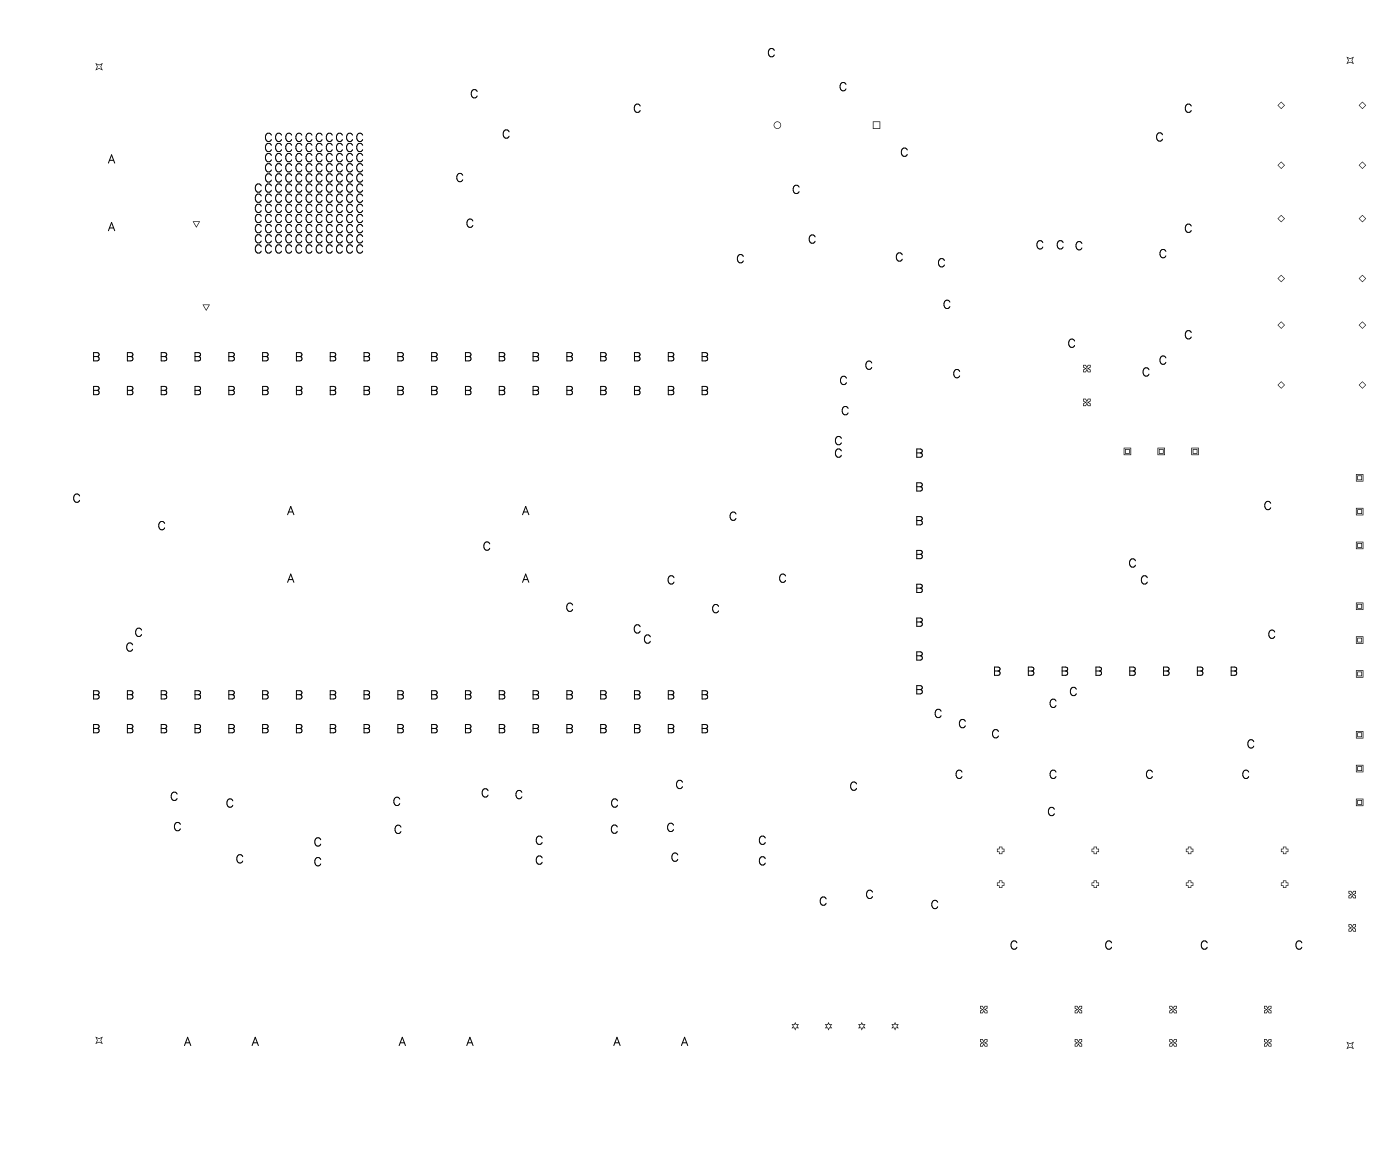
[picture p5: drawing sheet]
<svg xmlns="http://www.w3.org/2000/svg" width="105mm" height="87mm" viewBox="0 0 105 87" stroke-linecap="round" stroke-linejoin="round" font-family="sans-serif">
<g fill="#000">
<path d="M7.3 4.8l.1 .1 .2-.1-.1 .2 .1 .2-.2-.1-.1 .1v-.2zM7.2 4.7l.1 .3-.1 .3 .2-.1 .3 .1-.1-.3 .1-.3-.3 .2z"/>
<path d="M14.6 16.7h.4l-.2 .3zM14.5 16.6l.3 .5 .2-.5z"/>
<path d="M58.2 9.4a.23 .23 0 0 1 .4 0 .23 .23 0 0 1-.4 0zM58.1 9.4a.3 .3 0 0 0 .6 0 .3 .3 0 0 0-.6 0z"/>
<path d="M65.6 9.2h.5v.4h-.5zM65.6 9.1v.6h.5v-.6z"/>
<path d="M96 7.9l.3-.2 .2 .2-.2 .2zM96 7.9l.3 .3 .2-.3-.2-.3z"/>
<path d="M96 12.4l.3-.2 .2 .2-.2 .2zM96.3 12.1l-.3 .3 .3 .3 .2-.3z"/>
<path d="M96 16.4l.3-.2 .2 .2-.2 .2zM96.3 16.1l-.3 .3 .3 .3 .2-.3z"/>
<path d="M101.3 4.4h.1h.2l-.1 .1 .1 .2-.2-.1-.1 .1v-.2zM101.2 4.3l.1 .2-.1 .3 .2-.1 .3 .1-.1-.3 .1-.2-.3 .1z"/>
<path d="M102.4 7.7l.2 .2-.2 .2-.3-.2zM102.4 7.6l-.3 .3 .3 .3 .2-.3z"/>
<path d="M102.4 12.2l.2 .2-.2 .2-.3-.2zM102.4 12.1l-.3 .3 .3 .3 .2-.3z"/>
<path d="M102.4 16.2l.2 .2-.2 .2-.3-.2zM102.4 16.1l-.3 .3 .3 .3 .2-.3z"/>
<path d="M15.3 22.9h.4l-.2 .4zM15.2 22.9l.3 .5 .3-.5z"/>
<path d="M81.4 30h.2l.1 .2 .1-.2h.1v.1l-.2 .1 .2 .1v.2h-.1l-.1-.3-.1 .3h-.2v-.2l.2-.1-.2-.1zM81.4 29.9v.3h.1l-.1 .1v.2h.2l.1-.1v.1h.2v-.2l-.1-.1h.1v-.3h-.2v.2l-.1-.2z"/>
<path d="M81.4 27.5h.2l.1 .2 .1-.2h.1v.1l-.2 .1 .2 .1v.1h-.1l-.1-.2-.1 .2h-.2v-.1l.2-.1-.2-.1zM81.4 27.4v.2l.1 .1-.1 .1v.2h.2l.1-.2v.2h.2v-.2l-.1-.1 .1-.1v-.2h-.2v.2l-.1-.2z"/>
<path d="M84.5 33.7h.4v.4h-.4zM84.4 33.6v.6h.6v-.6zM84.6 33.8h.2v.2h-.2zM84.5 33.7v.4h.4v-.4z"/>
<path d="M87 33.7h.5v.4h-.5zM87 33.6v.6h.5v-.6zM87.1 33.8h.3v.2h-.3zM87.1 33.7v.4h.3v-.4z"/>
<path d="M89.6 33.7h.4v.4h-.4zM89.5 33.6v.6h.6v-.6zM89.7 33.8h.2v.2h-.2zM89.6 33.7v.4h.4v-.4z"/>
<path d="M96.3 20.7l.2 .2-.2 .2-.3-.2zM96.3 20.6l-.3 .3 .3 .3 .2-.3z"/>
<path d="M96.3 24.2l.2 .2-.2 .2-.3-.2zM96 24.4l.3 .3 .2-.3-.2-.3z"/>
<path d="M96 28.9l.3-.2 .2 .2-.2 .2zM96 28.9l.3 .3 .2-.3-.2-.3z"/>
<path d="M102.4 20.7l.2 .2-.2 .2-.3-.2zM102.4 20.6l-.3 .3 .3 .3 .2-.3z"/>
<path d="M102.4 24.2l.2 .2-.2 .2-.3-.2zM102.4 24.1l-.3 .3 .3 .3 .2-.3z"/>
<path d="M102.4 28.7l.2 .2-.2 .2-.3-.2zM102.4 28.6l-.3 .3 .3 .3 .2-.3z"/>
<path d="M101.9 35.7h.5v.4h-.5zM101.9 35.6v.6h.5v-.6zM102 35.8h.3v.2h-.3zM102 35.7v.4h.3v-.4z"/>
<path d="M101.9 38.2h.5v.5h-.5zM101.9 38.2v.5h.5v-.5zM102 38.3h.3v.3h-.3zM102 38.3v.3h.3v-.3z"/>
<path d="M101.9 55h.5v.4h-.5zM101.9 54.9v.6h.5v-.6zM102 55.1h.3v.2h-.3zM102 55v.4h.3v-.4z"/>
<path d="M101.9 57.5h.5v.5h-.5zM101.9 57.5v.5h.5v-.5zM102 57.6h.3v.3h-.3zM102 57.6v.3h.3v-.3z"/>
<path d="M101.9 45.3h.5v.5h-.5zM101.9 45.3v.5h.5v-.5zM102 45.4h.3v.3h-.3zM102 45.4v.3h.3v-.3z"/>
<path d="M101.9 47.9h.5v.4h-.5zM101.9 47.8v.6h.5v-.6zM102 48h.3v.2h-.3zM102 47.9v.4h.3v-.4z"/>
<path d="M101.9 50.4h.5v.5h-.5zM101.9 50.3v.6h.5v-.6zM102 50.5h.3v.3h-.3zM102 50.4v.4h.3v-.4z"/>
<path d="M101.9 40.7h.5v.5h-.5zM101.9 40.7v.6h.5v-.6zM102 40.8h.3v.3h-.3zM102 40.8v.4h.3v-.4z"/>
<path d="M7.3 78l.1 .1 .2-.1-.1 .2 .1 .1h-.2h-.1v-.1zM7.2 77.9l.1 .3-.1 .2 .2-.1 .3 .1-.1-.2 .1-.3-.3 .1z"/>
<path d="M59.6 77h.1v-.1l.1 .1h.1v.1v.1h-.1l-.1 .1v-.1h-.1v-.1zM59.5 76.9l.1 .2-.1 .2 .2-.1v.2l.1-.2 .2 .1-.1-.2 .1-.2-.2 .1-.1-.2v.2z"/>
<path d="M62.1 77h.1l.1-.1v.1h.1v.1v.1h-.1v.1l-.1-.1h-.1v-.1zM62 76.9l.1 .2-.1 .2 .2-.1 .1 .2v-.2l.2 .1-.1-.2 .1-.2-.2 .1v-.2l-.1 .2z"/>
<path d="M64.6 77h.1v-.1l.1 .1h.1v.1v.1h-.1l-.1 .1v-.1h-.1v-.1zM64.5 76.9l.1 .2-.1 .2 .2-.1v.2l.1-.2 .2 .1-.1-.2 .1-.2-.2 .1-.1-.2v.2z"/>
<path d="M67.1 77h.1l.1-.1v.1h.1v.1v.1h-.1v.1l-.1-.1h-.1v-.1zM67 76.9l.1 .2-.1 .2 .2-.1 .1 .2v-.2l.2 .1-.1-.2 .1-.2-.2 .1v-.2l-.1 .2z"/>
<path d="M73.7 78.1h.1l.1 .2 .1-.2h.1v.1l-.2 .1 .2 .2v.1h-.1l-.1-.2-.1 .2h-.1v-.1l.2-.2-.2-.1zM73.6 78.1v.2h.2l-.2 .1v.2h.2l.1-.1 .1 .1h.2v-.2l-.2-.1h.2v-.2h-.2l-.1 .1-.1-.1z"/>
<path d="M73.7 75.6h.1l.1 .2 .1-.2h.1v.1l-.2 .1 .2 .2v.1h-.1l-.1-.2-.1 .2h-.1v-.1l.2-.2-.2-.1zM73.6 75.6v.2h.2l-.2 .1v.2h.2l.1-.1 .1 .1h.2v-.2l-.2-.1h.2v-.2h-.2l-.1 .1-.1-.1z"/>
<path d="M75.1 66.2h.2v.1h.1v.2h-.1v.2h-.2v-.2h-.1v-.2h.1zM75.1 66.1v.2h-.2v.3h.2v.1h.2v-.1h.2v-.3h-.2v-.2z"/>
<path d="M75 63.8h.1v-.1h.2v.1h.1v.2h-.1v.1h-.2v-.1h-.1zM75.1 63.6v.2h-.2v.2h.2v.2h.2v-.2h.2v-.2h-.2v-.2z"/>
<path d="M80.8 78.1h.1l.1 .2 .1-.2h.2v.1l-.3 .1 .3 .2v.1h-.2l-.1-.2-.1 .2h-.1v-.1l.2-.2-.2-.1zM80.7 78.1v.2h.2l-.2 .1v.2h.2l.1-.1 .1 .1h.2v-.2l-.1-.1h.1v-.2h-.2l-.1 .1-.1-.1z"/>
<path d="M80.8 75.6h.1l.1 .2 .1-.2h.2v.1l-.3 .1 .3 .2v.1h-.2l-.1-.2-.1 .2h-.1v-.1l.2-.2-.2-.1zM80.7 75.6v.2h.2l-.2 .1v.2h.2l.1-.1 .1 .1h.2v-.2l-.1-.1h.1v-.2h-.2l-.1 .1-.1-.1z"/>
<path d="M82.2 66.2h.2v.1h.1v.2h-.1v.2h-.2v-.2h-.1v-.2h.1zM82 66.3v.3h.2v.1h.2v-.1h.2v-.3h-.2v-.2h-.2v.2z"/>
<path d="M82.1 63.8h.1v-.1h.2v.1h.1v.2h-.1v.1h-.2v-.1h-.1zM82 63.8v.2h.2v.2h.2v-.2h.2v-.2h-.2v-.2h-.2v.2z"/>
<path d="M87.9 78.1h.1l.1 .2 .1-.2h.2v.1l-.2 .1 .2 .2v.1h-.2l-.1-.2-.1 .2h-.1v-.1l.2-.2-.2-.1zM87.9 78.1v.2h.1l-.1 .1v.2h.2v-.1l.1 .1h.2v-.2l-.1-.1h.1v-.2h-.2l-.1 .1v-.1z"/>
<path d="M87.9 75.6h.1l.1 .2 .1-.2h.2v.1l-.2 .1 .2 .2v.1h-.2l-.1-.2-.1 .2h-.1v-.1l.2-.2-.2-.1zM87.9 75.6v.2h.1l-.1 .1v.2h.2v-.1l.1 .1h.2v-.2l-.1-.1h.1v-.2h-.2l-.1 .1v-.1z"/>
<path d="M89.3 66.2h.2v.1h.1v.2h-.1v.2h-.2v-.2h-.2v-.2h.2zM89.3 66.1v.2h-.2v.3h.2v.1h.2v-.1h.2v-.3h-.2v-.2z"/>
<path d="M89.1 63.8h.2v-.1h.2v.1h.1v.2h-.1v.1h-.2v-.1h-.2zM89.3 63.6v.2h-.2v.2h.2v.2h.2v-.2h.2v-.2h-.2v-.2z"/>
<path d="M95 78.1h.1l.1 .2 .2-.2h.1v.1l-.2 .1 .2 .2v.1h-.1l-.2-.2-.1 .2h-.1v-.1l.2-.2-.2-.1zM95 78.1v.2h.1l-.1 .1v.2h.2v-.1l.1 .1h.2v-.2l-.1-.1h.1v-.2h-.2l-.1 .1v-.1z"/>
<path d="M95 75.6h.1l.1 .2 .2-.2h.1v.1l-.2 .1 .2 .2v.1h-.1l-.2-.2-.1 .2h-.1v-.1l.2-.2-.2-.1zM95 75.6v.2h.1l-.1 .1v.2h.2v-.1l.1 .1h.2v-.2l-.1-.1h.1v-.2h-.2l-.1 .1v-.1z"/>
<path d="M96.3 66.3h.1v-.1h.2v.1h.2v.2h-.2v.2h-.2v-.2h-.1zM96.2 66.3v.3h.2v.1h.2v-.1h.2v-.3h-.2v-.2h-.2v.2z"/>
<path d="M96.3 63.8h.1v-.1h.2v.1h.2v.2h-.2v.1h-.2v-.1h-.1zM96.2 63.8v.2h.2v.2h.2v-.2h.2v-.2h-.2v-.2h-.2v.2z"/>
<path d="M101.3 78.4h.1h.2l-.1 .1 .1 .2-.2-.1-.1 .1v-.2zM101.2 78.3l.1 .2-.1 .3 .2-.1 .3 .1-.1-.3 .1-.2-.3 .1z"/>
<path d="M101.4 69.5h.1l.1 .2 .1-.2h.1v.1l-.2 .1 .2 .1v.1h-.1l-.1-.2-.1 .2h-.1v-.1l.2-.1-.2-.1zM101.3 69.4v.2l.2 .1-.2 .1v.2h.2l.1-.2 .1 .2h.2v-.2l-.2-.1 .2-.1v-.2h-.2l-.1 .2-.1-.2z"/>
<path d="M101.4 67h.1l.1 .2 .1-.2h.1v.1l-.2 .1 .2 .1v.1h-.1l-.1-.2-.1 .2h-.1v-.1l.2-.1-.2-.1zM101.3 66.9v.2l.2 .1-.2 .1v.2h.2l.1-.2 .1 .2h.2v-.2l-.2-.1 .2-.1v-.2h-.2l-.1 .2-.1-.2z"/>
<path d="M101.9 60h.5v.5h-.5zM101.9 60v.6h.5v-.6zM102 60.2h.3v.2h-.3zM102 60.1v.4h.3v-.4z"/>
</g>
<g fill="none" stroke="#000" stroke-width=".08">
<path d="M8.1 12.3l.3-.7 .2 .7M8.1 17.3l.3-.6 .2 .6M8.2 12h.3M8.2 17.1h.3M19.6 18.5a.23 .23 0 0 0-.2-.1 .23 .23 0 0 0-.2 .2v.2a.23 .23 0 0 0 .2 .2 .23 .23 0 0 0 .2-.1M19.6 17a.23 .23 0 0 0-.2-.1 .23 .23 0 0 0-.2 .2v.2a.23 .23 0 0 0 .2 .2 .23 .23 0 0 0 .2-.2M19.6 16.3a.23 .23 0 0 0-.2-.2 .23 .23 0 0 0-.2 .2v.2a.23 .23 0 0 0 .2 .2 .23 .23 0 0 0 .2-.1M19.6 14a.23 .23 0 0 0-.2-.2 .23 .23 0 0 0-.2 .3v.1a.23 .23 0 0 0 .2 .2 .23 .23 0 0 0 .2-.1M19.6 14.7a.23 .23 0 0 0-.2-.1 .23 .23 0 0 0-.2 .2v.2a.23 .23 0 0 0 .2 .2 .23 .23 0 0 0 .2-.1M19.6 15.5a.23 .23 0 0 0-.2-.2 .23 .23 0 0 0-.2 .3v.1a.23 .23 0 0 0 .2 .3 .23 .23 0 0 0 .2-.2M19.6 17.8a.23 .23 0 0 0-.2-.2 .23 .23 0 0 0-.2 .3v.1a.23 .23 0 0 0 .2 .3 .23 .23 0 0 0 .2-.2M20.4 16.3a.23 .23 0 0 0-.3-.2 .23 .23 0 0 0-.2 .2v.2a.23 .23 0 0 0 .2 .2 .23 .23 0 0 0 .3-.1"/>
<path d="M20.4 17a.23 .23 0 0 0-.3-.1 .23 .23 0 0 0-.2 .2v.2a.23 .23 0 0 0 .2 .2 .23 .23 0 0 0 .3-.2M20.4 11.7a.23 .23 0 0 0-.3-.2 .23 .23 0 0 0-.2 .3v.1a.23 .23 0 0 0 .2 .3 .23 .23 0 0 0 .3-.2M20.4 18.5a.23 .23 0 0 0-.3-.1 .23 .23 0 0 0-.2 .2v.2a.23 .23 0 0 0 .2 .2 .23 .23 0 0 0 .3-.1M20.4 17.8a.23 .23 0 0 0-.3-.2 .23 .23 0 0 0-.2 .3v.1a.23 .23 0 0 0 .2 .3 .23 .23 0 0 0 .3-.2M20.4 15.5a.23 .23 0 0 0-.3-.2 .23 .23 0 0 0-.2 .3v.1a.23 .23 0 0 0 .2 .3 .23 .23 0 0 0 .3-.2M20.4 14.7a.23 .23 0 0 0-.3-.1 .23 .23 0 0 0-.2 .2v.2a.23 .23 0 0 0 .2 .2 .23 .23 0 0 0 .3-.1M20.4 14a.23 .23 0 0 0-.3-.2 .23 .23 0 0 0-.2 .3v.1a.23 .23 0 0 0 .2 .2 .23 .23 0 0 0 .3-.1M20.4 13.2a.23 .23 0 0 0-.3-.1 .23 .23 0 0 0-.2 .2v.1a.23 .23 0 0 0 .2 .3 .23 .23 0 0 0 .3-.2M20.4 10.2a.23 .23 0 0 0-.3-.2 .23 .23 0 0 0-.2 .2v.2a.23 .23 0 0 0 .2 .2 .23 .23 0 0 0 .3-.1M20.4 10.9a.23 .23 0 0 0-.3-.1 .23 .23 0 0 0-.2 .2v.2a.23 .23 0 0 0 .2 .2 .23 .23 0 0 0 .3-.2M20.4 12.4a.23 .23 0 0 0-.3-.1 .23 .23 0 0 0-.2 .2v.2a.23 .23 0 0 0 .2 .2 .23 .23 0 0 0 .3-.1M21.2 15.5a.23 .23 0 0 0-.3-.2 .23 .23 0 0 0-.2 .3v.1a.23 .23 0 0 0 .2 .3 .23 .23 0 0 0 .3-.2"/>
<path d="M21.2 17.8a.23 .23 0 0 0-.3-.2 .23 .23 0 0 0-.2 .3v.1a.23 .23 0 0 0 .2 .3 .23 .23 0 0 0 .3-.2M21.2 12.4a.23 .23 0 0 0-.3-.1 .23 .23 0 0 0-.2 .2v.2a.23 .23 0 0 0 .2 .2 .23 .23 0 0 0 .3-.1M21.2 18.5a.23 .23 0 0 0-.3-.1 .23 .23 0 0 0-.2 .2v.2a.23 .23 0 0 0 .2 .2 .23 .23 0 0 0 .3-.1M21.2 17a.23 .23 0 0 0-.3-.1 .23 .23 0 0 0-.2 .2v.2a.23 .23 0 0 0 .2 .2 .23 .23 0 0 0 .3-.2M21.2 14a.23 .23 0 0 0-.3-.2 .23 .23 0 0 0-.2 .3v.1a.23 .23 0 0 0 .2 .2 .23 .23 0 0 0 .3-.1M21.2 16.3a.23 .23 0 0 0-.3-.2 .23 .23 0 0 0-.2 .2v.2a.23 .23 0 0 0 .2 .2 .23 .23 0 0 0 .3-.1M21.2 13.2a.23 .23 0 0 0-.3-.1 .23 .23 0 0 0-.2 .2v.1a.23 .23 0 0 0 .2 .3 .23 .23 0 0 0 .3-.2M21.2 14.7a.23 .23 0 0 0-.3-.1 .23 .23 0 0 0-.2 .2v.2a.23 .23 0 0 0 .2 .2 .23 .23 0 0 0 .3-.1M21.2 11.7a.23 .23 0 0 0-.3-.2 .23 .23 0 0 0-.2 .3v.1a.23 .23 0 0 0 .2 .3 .23 .23 0 0 0 .3-.2M21.2 10.9a.23 .23 0 0 0-.3-.1 .23 .23 0 0 0-.2 .2v.2a.23 .23 0 0 0 .2 .2 .23 .23 0 0 0 .3-.2M21.2 10.2a.23 .23 0 0 0-.3-.2 .23 .23 0 0 0-.2 .2v.2a.23 .23 0 0 0 .2 .2 .23 .23 0 0 0 .3-.1M21.9 14.7a.23 .23 0 0 0-.2-.1 .23 .23 0 0 0-.2 .2v.2a.23 .23 0 0 0 .2 .2 .23 .23 0 0 0 .2-.1"/>
<path d="M21.9 18.5a.23 .23 0 0 0-.2-.1 .23 .23 0 0 0-.2 .2v.2a.23 .23 0 0 0 .2 .2 .23 .23 0 0 0 .2-.1M21.9 13.2a.23 .23 0 0 0-.2-.1 .23 .23 0 0 0-.2 .2v.1a.23 .23 0 0 0 .2 .3 .23 .23 0 0 0 .2-.2M21.9 10.2a.23 .23 0 0 0-.2-.2 .23 .23 0 0 0-.2 .2v.2a.23 .23 0 0 0 .2 .2 .23 .23 0 0 0 .2-.1M21.9 16.3a.23 .23 0 0 0-.2-.2 .23 .23 0 0 0-.2 .2v.2a.23 .23 0 0 0 .2 .2 .23 .23 0 0 0 .2-.1M21.9 17.8a.23 .23 0 0 0-.2-.2 .23 .23 0 0 0-.2 .3v.1a.23 .23 0 0 0 .2 .3 .23 .23 0 0 0 .2-.2M21.9 15.5a.23 .23 0 0 0-.2-.2 .23 .23 0 0 0-.2 .3v.1a.23 .23 0 0 0 .2 .3 .23 .23 0 0 0 .2-.2M21.9 17a.23 .23 0 0 0-.2-.1 .23 .23 0 0 0-.2 .2v.2a.23 .23 0 0 0 .2 .2 .23 .23 0 0 0 .2-.2M21.9 14a.23 .23 0 0 0-.2-.2 .23 .23 0 0 0-.2 .3v.1a.23 .23 0 0 0 .2 .2 .23 .23 0 0 0 .2-.1M21.9 12.4a.23 .23 0 0 0-.2-.1 .23 .23 0 0 0-.2 .2v.2a.23 .23 0 0 0 .2 .2 .23 .23 0 0 0 .2-.1M21.9 11.7a.23 .23 0 0 0-.2-.2 .23 .23 0 0 0-.2 .3v.1a.23 .23 0 0 0 .2 .3 .23 .23 0 0 0 .2-.2M21.9 10.9a.23 .23 0 0 0-.2-.1 .23 .23 0 0 0-.2 .2v.2a.23 .23 0 0 0 .2 .2 .23 .23 0 0 0 .2-.2M22.7 14a.23 .23 0 0 0-.3-.2 .23 .23 0 0 0-.2 .3v.1a.23 .23 0 0 0 .2 .2 .23 .23 0 0 0 .3-.1"/>
<path d="M22.7 10.9a.23 .23 0 0 0-.3-.1 .23 .23 0 0 0-.2 .2v.2a.23 .23 0 0 0 .2 .2 .23 .23 0 0 0 .3-.2M22.7 10.2a.23 .23 0 0 0-.3-.2 .23 .23 0 0 0-.2 .2v.2a.23 .23 0 0 0 .2 .2 .23 .23 0 0 0 .3-.1M22.7 18.5a.23 .23 0 0 0-.3-.1 .23 .23 0 0 0-.2 .2v.2a.23 .23 0 0 0 .2 .2 .23 .23 0 0 0 .3-.1M22.7 15.5a.23 .23 0 0 0-.3-.2 .23 .23 0 0 0-.2 .3v.1a.23 .23 0 0 0 .2 .3 .23 .23 0 0 0 .3-.2M22.7 17a.23 .23 0 0 0-.3-.1 .23 .23 0 0 0-.2 .2v.2a.23 .23 0 0 0 .2 .2 .23 .23 0 0 0 .3-.2M22.7 17.8a.23 .23 0 0 0-.3-.2 .23 .23 0 0 0-.2 .3v.1a.23 .23 0 0 0 .2 .3 .23 .23 0 0 0 .3-.2M22.7 16.3a.23 .23 0 0 0-.3-.2 .23 .23 0 0 0-.2 .2v.2a.23 .23 0 0 0 .2 .2 .23 .23 0 0 0 .3-.1M22.7 14.7a.23 .23 0 0 0-.3-.1 .23 .23 0 0 0-.2 .2v.2a.23 .23 0 0 0 .2 .2 .23 .23 0 0 0 .3-.1M22.7 13.2a.23 .23 0 0 0-.3-.1 .23 .23 0 0 0-.2 .2v.1a.23 .23 0 0 0 .2 .3 .23 .23 0 0 0 .3-.2M22.7 12.4a.23 .23 0 0 0-.3-.1 .23 .23 0 0 0-.2 .2v.2a.23 .23 0 0 0 .2 .2 .23 .23 0 0 0 .3-.1M22.7 11.7a.23 .23 0 0 0-.3-.2 .23 .23 0 0 0-.2 .3v.1a.23 .23 0 0 0 .2 .3 .23 .23 0 0 0 .3-.2M23.4 13.2a.23 .23 0 0 0-.2-.1 .23 .23 0 0 0-.2 .2v.1a.23 .23 0 0 0 .2 .3 .23 .23 0 0 0 .2-.2"/>
<path d="M23.4 14.7a.23 .23 0 0 0-.2-.1 .23 .23 0 0 0-.2 .2v.2a.23 .23 0 0 0 .2 .2 .23 .23 0 0 0 .2-.1M23.4 11.7a.23 .23 0 0 0-.2-.2 .23 .23 0 0 0-.2 .3v.1a.23 .23 0 0 0 .2 .3 .23 .23 0 0 0 .2-.2M23.4 10.9a.23 .23 0 0 0-.2-.1 .23 .23 0 0 0-.2 .2v.2a.23 .23 0 0 0 .2 .2 .23 .23 0 0 0 .2-.2M23.4 18.5a.23 .23 0 0 0-.2-.1 .23 .23 0 0 0-.2 .2v.2a.23 .23 0 0 0 .2 .2 .23 .23 0 0 0 .2-.1M23.4 17.8a.23 .23 0 0 0-.2-.2 .23 .23 0 0 0-.2 .3v.1a.23 .23 0 0 0 .2 .3 .23 .23 0 0 0 .2-.2M23.4 14a.23 .23 0 0 0-.2-.2 .23 .23 0 0 0-.2 .3v.1a.23 .23 0 0 0 .2 .2 .23 .23 0 0 0 .2-.1M23.4 17a.23 .23 0 0 0-.2-.1 .23 .23 0 0 0-.2 .2v.2a.23 .23 0 0 0 .2 .2 .23 .23 0 0 0 .2-.2M23.4 16.3a.23 .23 0 0 0-.2-.2 .23 .23 0 0 0-.2 .2v.2a.23 .23 0 0 0 .2 .2 .23 .23 0 0 0 .2-.1M23.4 12.4a.23 .23 0 0 0-.2-.1 .23 .23 0 0 0-.2 .2v.2a.23 .23 0 0 0 .2 .2 .23 .23 0 0 0 .2-.1M23.4 15.5a.23 .23 0 0 0-.2-.2 .23 .23 0 0 0-.2 .3v.1a.23 .23 0 0 0 .2 .3 .23 .23 0 0 0 .2-.2M23.4 10.2a.23 .23 0 0 0-.2-.2 .23 .23 0 0 0-.2 .2v.2a.23 .23 0 0 0 .2 .2 .23 .23 0 0 0 .2-.1M24.2 12.4a.23 .23 0 0 0-.3-.1 .23 .23 0 0 0-.1 .2v.2a.23 .23 0 0 0 .1 .2 .23 .23 0 0 0 .3-.1"/>
<path d="M24.2 15.5a.23 .23 0 0 0-.3-.2 .23 .23 0 0 0-.1 .3v.1a.23 .23 0 0 0 .1 .3 .23 .23 0 0 0 .3-.2M24.2 11.7a.23 .23 0 0 0-.3-.2 .23 .23 0 0 0-.1 .3v.1a.23 .23 0 0 0 .1 .3 .23 .23 0 0 0 .3-.2M24.2 18.5a.23 .23 0 0 0-.3-.1 .23 .23 0 0 0-.1 .2v.2a.23 .23 0 0 0 .1 .2 .23 .23 0 0 0 .3-.1M24.2 14a.23 .23 0 0 0-.3-.2 .23 .23 0 0 0-.1 .3v.1a.23 .23 0 0 0 .1 .2 .23 .23 0 0 0 .3-.1M24.2 17.8a.23 .23 0 0 0-.3-.2 .23 .23 0 0 0-.1 .3v.1a.23 .23 0 0 0 .1 .3 .23 .23 0 0 0 .3-.2M24.2 13.2a.23 .23 0 0 0-.3-.1 .23 .23 0 0 0-.1 .2v.1a.23 .23 0 0 0 .1 .3 .23 .23 0 0 0 .3-.2M24.2 17a.23 .23 0 0 0-.3-.1 .23 .23 0 0 0-.1 .2v.2a.23 .23 0 0 0 .1 .2 .23 .23 0 0 0 .3-.2M24.2 16.3a.23 .23 0 0 0-.3-.2 .23 .23 0 0 0-.1 .2v.2a.23 .23 0 0 0 .1 .2 .23 .23 0 0 0 .3-.1M24.2 10.9a.23 .23 0 0 0-.3-.1 .23 .23 0 0 0-.1 .2v.2a.23 .23 0 0 0 .1 .2 .23 .23 0 0 0 .3-.2M24.2 14.7a.23 .23 0 0 0-.3-.1 .23 .23 0 0 0-.1 .2v.2a.23 .23 0 0 0 .1 .2 .23 .23 0 0 0 .3-.1M24.2 10.2a.23 .23 0 0 0-.3-.2 .23 .23 0 0 0-.1 .2v.2a.23 .23 0 0 0 .1 .2 .23 .23 0 0 0 .3-.1M25 11.7a.23 .23 0 0 0-.3-.2 .23 .23 0 0 0-.2 .3v.1a.23 .23 0 0 0 .2 .3 .23 .23 0 0 0 .3-.2"/>
<path d="M25 16.3a.23 .23 0 0 0-.3-.2 .23 .23 0 0 0-.2 .2v.2a.23 .23 0 0 0 .2 .2 .23 .23 0 0 0 .3-.1M25 13.2a.23 .23 0 0 0-.3-.1 .23 .23 0 0 0-.2 .2v.1a.23 .23 0 0 0 .2 .3 .23 .23 0 0 0 .3-.2M25 12.4a.23 .23 0 0 0-.3-.1 .23 .23 0 0 0-.2 .2v.2a.23 .23 0 0 0 .2 .2 .23 .23 0 0 0 .3-.1M25 18.5a.23 .23 0 0 0-.3-.1 .23 .23 0 0 0-.2 .2v.2a.23 .23 0 0 0 .2 .2 .23 .23 0 0 0 .3-.1M25 17.8a.23 .23 0 0 0-.3-.2 .23 .23 0 0 0-.2 .3v.1a.23 .23 0 0 0 .2 .3 .23 .23 0 0 0 .3-.2M25 17a.23 .23 0 0 0-.3-.1 .23 .23 0 0 0-.2 .2v.2a.23 .23 0 0 0 .2 .2 .23 .23 0 0 0 .3-.2M25 10.9a.23 .23 0 0 0-.3-.1 .23 .23 0 0 0-.2 .2v.2a.23 .23 0 0 0 .2 .2 .23 .23 0 0 0 .3-.2M25 15.5a.23 .23 0 0 0-.3-.2 .23 .23 0 0 0-.2 .3v.1a.23 .23 0 0 0 .2 .3 .23 .23 0 0 0 .3-.2M25 10.2a.23 .23 0 0 0-.3-.2 .23 .23 0 0 0-.2 .2v.2a.23 .23 0 0 0 .2 .2 .23 .23 0 0 0 .3-.1M25 14.7a.23 .23 0 0 0-.3-.1 .23 .23 0 0 0-.2 .2v.2a.23 .23 0 0 0 .2 .2 .23 .23 0 0 0 .3-.1M25 14a.23 .23 0 0 0-.3-.2 .23 .23 0 0 0-.2 .3v.1a.23 .23 0 0 0 .2 .2 .23 .23 0 0 0 .3-.1M25.7 10.9a.23 .23 0 0 0-.2-.1 .23 .23 0 0 0-.2 .2v.2a.23 .23 0 0 0 .2 .2 .23 .23 0 0 0 .2-.2"/>
<path d="M25.7 18.5a.23 .23 0 0 0-.2-.1 .23 .23 0 0 0-.2 .2v.2a.23 .23 0 0 0 .2 .2 .23 .23 0 0 0 .2-.1M25.7 17a.23 .23 0 0 0-.2-.1 .23 .23 0 0 0-.2 .2v.2a.23 .23 0 0 0 .2 .2 .23 .23 0 0 0 .2-.2M25.7 14a.23 .23 0 0 0-.2-.2 .23 .23 0 0 0-.2 .3v.1a.23 .23 0 0 0 .2 .2 .23 .23 0 0 0 .2-.1M25.7 13.2a.23 .23 0 0 0-.2-.1 .23 .23 0 0 0-.2 .2v.1a.23 .23 0 0 0 .2 .3 .23 .23 0 0 0 .2-.2M25.7 12.4a.23 .23 0 0 0-.2-.1 .23 .23 0 0 0-.2 .2v.2a.23 .23 0 0 0 .2 .2 .23 .23 0 0 0 .2-.1M25.7 17.8a.23 .23 0 0 0-.2-.2 .23 .23 0 0 0-.2 .3v.1a.23 .23 0 0 0 .2 .3 .23 .23 0 0 0 .2-.2M25.7 11.7a.23 .23 0 0 0-.2-.2 .23 .23 0 0 0-.2 .3v.1a.23 .23 0 0 0 .2 .3 .23 .23 0 0 0 .2-.2M25.7 16.3a.23 .23 0 0 0-.2-.2 .23 .23 0 0 0-.2 .2v.2a.23 .23 0 0 0 .2 .2 .23 .23 0 0 0 .2-.1M25.7 10.2a.23 .23 0 0 0-.2-.2 .23 .23 0 0 0-.2 .2v.2a.23 .23 0 0 0 .2 .2 .23 .23 0 0 0 .2-.1M25.7 15.5a.23 .23 0 0 0-.2-.2 .23 .23 0 0 0-.2 .3v.1a.23 .23 0 0 0 .2 .3 .23 .23 0 0 0 .2-.2M25.7 14.7a.23 .23 0 0 0-.2-.1 .23 .23 0 0 0-.2 .2v.2a.23 .23 0 0 0 .2 .2 .23 .23 0 0 0 .2-.1M26.5 10.2a.23 .23 0 0 0-.3-.2 .23 .23 0 0 0-.2 .2v.2a.23 .23 0 0 0 .2 .2 .23 .23 0 0 0 .3-.1"/>
<path d="M26.5 17.8a.23 .23 0 0 0-.3-.2 .23 .23 0 0 0-.2 .3v.1a.23 .23 0 0 0 .2 .3 .23 .23 0 0 0 .3-.2M26.5 14.7a.23 .23 0 0 0-.3-.1 .23 .23 0 0 0-.2 .2v.2a.23 .23 0 0 0 .2 .2 .23 .23 0 0 0 .3-.1M26.5 14a.23 .23 0 0 0-.3-.2 .23 .23 0 0 0-.2 .3v.1a.23 .23 0 0 0 .2 .2 .23 .23 0 0 0 .3-.1M26.5 18.5a.23 .23 0 0 0-.3-.1 .23 .23 0 0 0-.2 .2v.2a.23 .23 0 0 0 .2 .2 .23 .23 0 0 0 .3-.1M26.5 11.7a.23 .23 0 0 0-.3-.2 .23 .23 0 0 0-.2 .3v.1a.23 .23 0 0 0 .2 .3 .23 .23 0 0 0 .3-.2M26.5 10.9a.23 .23 0 0 0-.3-.1 .23 .23 0 0 0-.2 .2v.2a.23 .23 0 0 0 .2 .2 .23 .23 0 0 0 .3-.2M26.5 17a.23 .23 0 0 0-.3-.1 .23 .23 0 0 0-.2 .2v.2a.23 .23 0 0 0 .2 .2 .23 .23 0 0 0 .3-.2M26.5 16.3a.23 .23 0 0 0-.3-.2 .23 .23 0 0 0-.2 .2v.2a.23 .23 0 0 0 .2 .2 .23 .23 0 0 0 .3-.1M26.5 15.5a.23 .23 0 0 0-.3-.2 .23 .23 0 0 0-.2 .3v.1a.23 .23 0 0 0 .2 .3 .23 .23 0 0 0 .3-.2M26.5 12.4a.23 .23 0 0 0-.3-.1 .23 .23 0 0 0-.2 .2v.2a.23 .23 0 0 0 .2 .2 .23 .23 0 0 0 .3-.1M26.5 13.2a.23 .23 0 0 0-.3-.1 .23 .23 0 0 0-.2 .2v.1a.23 .23 0 0 0 .2 .3 .23 .23 0 0 0 .3-.2M27.2 17a.23 .23 0 0 0-.2-.1 .23 .23 0 0 0-.2 .2v.2a.23 .23 0 0 0 .2 .2 .23 .23 0 0 0 .2-.2"/>
<path d="M27.2 18.5a.23 .23 0 0 0-.2-.1 .23 .23 0 0 0-.2 .2v.2a.23 .23 0 0 0 .2 .2 .23 .23 0 0 0 .2-.1M27.2 15.5a.23 .23 0 0 0-.2-.2 .23 .23 0 0 0-.2 .3v.1a.23 .23 0 0 0 .2 .3 .23 .23 0 0 0 .2-.2M27.2 16.3a.23 .23 0 0 0-.2-.2 .23 .23 0 0 0-.2 .2v.2a.23 .23 0 0 0 .2 .2 .23 .23 0 0 0 .2-.1M27.2 14.7a.23 .23 0 0 0-.2-.1 .23 .23 0 0 0-.2 .2v.2a.23 .23 0 0 0 .2 .2 .23 .23 0 0 0 .2-.1M27.2 10.9a.23 .23 0 0 0-.2-.1 .23 .23 0 0 0-.2 .2v.2a.23 .23 0 0 0 .2 .2 .23 .23 0 0 0 .2-.2M27.2 17.8a.23 .23 0 0 0-.2-.2 .23 .23 0 0 0-.2 .3v.1a.23 .23 0 0 0 .2 .3 .23 .23 0 0 0 .2-.2M27.2 10.2a.23 .23 0 0 0-.2-.2 .23 .23 0 0 0-.2 .2v.2a.23 .23 0 0 0 .2 .2 .23 .23 0 0 0 .2-.1M27.2 14a.23 .23 0 0 0-.2-.2 .23 .23 0 0 0-.2 .3v.1a.23 .23 0 0 0 .2 .2 .23 .23 0 0 0 .2-.1M27.2 11.7a.23 .23 0 0 0-.2-.2 .23 .23 0 0 0-.2 .3v.1a.23 .23 0 0 0 .2 .3 .23 .23 0 0 0 .2-.2M27.2 13.2a.23 .23 0 0 0-.2-.1 .23 .23 0 0 0-.2 .2v.1a.23 .23 0 0 0 .2 .3 .23 .23 0 0 0 .2-.2M27.2 12.4a.23 .23 0 0 0-.2-.1 .23 .23 0 0 0-.2 .2v.2a.23 .23 0 0 0 .2 .2 .23 .23 0 0 0 .2-.1M34.8 13.2a.23 .23 0 0 0-.3-.2 .23 .23 0 0 0-.2 .3v.1a.23 .23 0 0 0 .2 .3 .23 .23 0 0 0 .3-.2"/>
<path d="M35.5 16.6a.23 .23 0 0 0-.2-.1 .23 .23 0 0 0-.2 .2v.1a.23 .23 0 0 0 .2 .3 .23 .23 0 0 0 .2-.2M35.9 6.9a.23 .23 0 0 0-.3-.2 .23 .23 0 0 0-.2 .3v.1a.23 .23 0 0 0 .2 .3 .23 .23 0 0 0 .3-.2M38.3 9.9a.23 .23 0 0 0-.3-.1 .23 .23 0 0 0-.2 .2v.1a.23 .23 0 0 0 .2 .3 .23 .23 0 0 0 .3-.2M48.1 8a.23 .23 0 0 0-.3-.2 .23 .23 0 0 0-.1 .3v.1a.23 .23 0 0 0 .1 .2 .23 .23 0 0 0 .3-.1M55.8 19.3a.23 .23 0 0 0-.2-.2 .23 .23 0 0 0-.2 .3v.1a.23 .23 0 0 0 .2 .2 .23 .23 0 0 0 .2-.1M58.2 3.8a.23 .23 0 0 0-.3-.2 .23 .23 0 0 0-.2 .3v.1a.23 .23 0 0 0 .2 .3 .23 .23 0 0 0 .3-.2M60 14.1a.23 .23 0 0 0-.2-.2 .23 .23 0 0 0-.2 .3v.1a.23 .23 0 0 0 .2 .2 .23 .23 0 0 0 .2-.1M61.2 17.8a.23 .23 0 0 0-.2-.2 .23 .23 0 0 0-.2 .3v.1a.23 .23 0 0 0 .2 .3 .23 .23 0 0 0 .2-.2M63.6 6.3a.23 .23 0 0 0-.3-.1 .23 .23 0 0 0-.2 .2v.2a.23 .23 0 0 0 .2 .2 .23 .23 0 0 0 .3-.1M67.8 19.1a.23 .23 0 0 0-.3-.1 .23 .23 0 0 0-.2 .2v.2a.23 .23 0 0 0 .2 .2 .23 .23 0 0 0 .3-.1M68.2 11.3a.23 .23 0 0 0-.3-.2 .23 .23 0 0 0-.2 .3v.1a.23 .23 0 0 0 .2 .2 .23 .23 0 0 0 .3-.1M71 19.6a.23 .23 0 0 0-.3-.2 .23 .23 0 0 0-.2 .3v.1a.23 .23 0 0 0 .2 .3 .23 .23 0 0 0 .3-.2"/>
<path d="M78.4 18.2a.23 .23 0 0 0-.3-.1 .23 .23 0 0 0-.2 .2v.2a.23 .23 0 0 0 .2 .2 .23 .23 0 0 0 .3-.1M79.9 18.2a.23 .23 0 0 0-.3-.1 .23 .23 0 0 0-.2 .2v.2a.23 .23 0 0 0 .2 .2 .23 .23 0 0 0 .3-.1M81.3 18.3a.23 .23 0 0 0-.3-.2 .23 .23 0 0 0-.2 .3v.1a.23 .23 0 0 0 .2 .3 .23 .23 0 0 0 .3-.2M87.3 10.1a.23 .23 0 0 0-.2-.1 .23 .23 0 0 0-.2 .2v.2a.23 .23 0 0 0 .2 .2 .23 .23 0 0 0 .2-.1M87.6 18.9a.23 .23 0 0 0-.3-.2 .23 .23 0 0 0-.1 .3v.1a.23 .23 0 0 0 .1 .3 .23 .23 0 0 0 .3-.2M89.5 8a.23 .23 0 0 0-.3-.2 .23 .23 0 0 0-.1 .3v.1a.23 .23 0 0 0 .1 .2 .23 .23 0 0 0 .3-.1M89.5 17a.23 .23 0 0 0-.3-.2 .23 .23 0 0 0-.1 .3v.1a.23 .23 0 0 0 .1 .3 .23 .23 0 0 0 .3-.2M6 37.3a.23 .23 0 0 0-.3-.2 .23 .23 0 0 0-.2 .2v.2a.23 .23 0 0 0 .2 .2 .23 .23 0 0 0 .3-.1M7 26.5h.4v.2l-.1 .1 .1 .1v.2h-.4zM7 29l.4 .1v.1l-.1 .1 .1 .1v.2l-.4 .1zM7 29.3h.3M7 26.8h.3"/>
<path d="M9.6 26.5h.4v.2l-.2 .1 .2 .1-.1 .2h-.3zM9.6 29l.4 .1v.1l-.2 .1 .2 .1-.1 .2-.3 .1zM9.6 29.3h.2M9.6 26.8h.2M12.1 26.5h.4v.2l-.1 .1 .1 .1v.2h-.4zM12.1 29l.4 .1v.1l-.1 .1 .1 .1v.2l-.4 .1zM12.1 29.3h.3M12.1 26.8h.3M12.4 39.3a.23 .23 0 0 0-.3-.1 .23 .23 0 0 0-.2 .2v.2a.23 .23 0 0 0 .2 .2 .23 .23 0 0 0 .3-.1M14.7 26.5h.3l.1 .2-.2 .1 .2 .1-.1 .2h-.3zM14.7 29l.3 .1 .1 .1-.2 .1 .2 .1-.1 .2-.3 .1zM14.7 29.3h.2"/>
<path d="M14.7 26.8h.2M17.2 26.5h.4v.2l-.1 .1 .1 .1-.1 .2h-.3zM17.2 29l.4 .1v.1l-.1 .1 .1 .1-.1 .2-.3 .1zM17.2 29.3h.3M17.2 26.8h.3M19.7 26.5h.4v.2l-.1 .1 .1 .1v.2h-.4zM19.7 29l.4 .1v.1l-.1 .1 .1 .1v.2l-.4 .1zM19.7 29.3h.3M19.7 26.8h.3M21.6 38.7l.2-.7 .3 .7M21.7 38.5h.3M22.3 26.5h.4v.2l-.2 .1 .2 .1-.1 .2h-.3z"/>
<path d="M22.3 29l.4 .1v.1l-.2 .1 .2 .1-.1 .2-.3 .1zM22.3 29.3h.2M22.3 26.8h.2M24.8 26.5h.4v.2l-.1 .1 .1 .1v.2h-.4zM24.8 29l.4 .1v.1l-.1 .1 .1 .1v.2l-.4 .1zM24.8 29.3h.3M24.8 26.8h.3M27.4 26.5h.3l.1 .2-.2 .1 .2 .1-.1 .2h-.3zM27.4 29l.3 .1 .1 .1-.2 .1 .2 .1-.1 .2-.3 .1zM27.4 29.3h.2M27.4 26.8h.2M29.9 29l.4 .1v.1l-.1 .1 .1 .1-.1 .2-.3 .1z"/>
<path d="M29.9 26.5h.4v.2l-.1 .1 .1 .1-.1 .2h-.3zM29.9 29.3h.3M29.9 26.8h.3M32.4 29l.4 .1v.1l-.1 .1 .1 .1v.2l-.4 .1zM32.4 26.5h.4v.2l-.1 .1 .1 .1v.2h-.4zM32.4 29.3h.3M32.4 26.8h.3M35 26.5h.4v.2l-.2 .1 .2 .1-.1 .2h-.3zM35 29l.4 .1v.1l-.2 .1 .2 .1-.1 .2-.3 .1zM35 29.3h.2M35 26.8h.2M37.5 26.5h.4v.2l-.1 .1 .1 .1v.2h-.4z"/>
<path d="M37.5 29l.4 .1v.1l-.1 .1 .1 .1v.2l-.4 .1zM37.5 29.3h.3M37.5 26.8h.3M39.3 38.7l.2-.7 .2 .7M39.3 38.5h.3M40.1 26.5h.3l.1 .2-.2 .1 .2 .1-.1 .2h-.3zM40.1 29l.3 .1 .1 .1-.2 .1 .2 .1-.1 .2-.3 .1zM40.1 29.3h.2M40.1 26.8h.2M42.6 26.5h.4v.2l-.1 .1 .1 .1-.1 .2h-.3zM42.6 29l.4 .1v.1l-.1 .1 .1 .1-.1 .2-.3 .1zM42.6 29.3h.3"/>
<path d="M42.6 26.8h.3M45.1 26.5h.4v.2l-.1 .1 .1 .1v.2h-.4zM45.1 29l.4 .1v.1l-.1 .1 .1 .1v.2l-.4 .1zM45.1 29.3h.3M45.1 26.8h.3M47.7 26.5h.4v.2l-.2 .1 .2 .1-.1 .2h-.3zM47.7 29l.4 .1v.1l-.2 .1 .2 .1-.1 .2-.3 .1zM47.7 29.3h.2M47.7 26.8h.2M50.2 26.5h.4v.2l-.1 .1 .1 .1v.2h-.4zM50.2 29l.4 .1v.1l-.1 .1 .1 .1v.2l-.4 .1zM50.2 29.3h.3"/>
<path d="M50.2 26.8h.3M52.8 26.5h.3l.1 .2-.2 .1 .2 .1-.1 .2h-.3zM52.8 29l.3 .1 .1 .1-.2 .1 .2 .1-.1 .2-.3 .1zM52.8 29.3h.2M52.8 26.8h.2M55.3 38.6a.23 .23 0 0 0-.3-.1 .23 .23 0 0 0-.1 .2v.2a.23 .23 0 0 0 .1 .2 .23 .23 0 0 0 .3-.2M63.2 33.9a.23 .23 0 0 0-.2-.2 .23 .23 0 0 0-.2 .3v.1a.23 .23 0 0 0 .2 .3 .23 .23 0 0 0 .2-.2M63.2 32.9a.23 .23 0 0 0-.2-.1 .23 .23 0 0 0-.2 .2v.2a.23 .23 0 0 0 .2 .2 .23 .23 0 0 0 .2-.1M63.6 28.4a.23 .23 0 0 0-.3-.1 .23 .23 0 0 0-.1 .2v.2a.23 .23 0 0 0 .1 .2 .23 .23 0 0 0 .3-.2M63.7 30.7a.23 .23 0 0 0-.2-.2 .23 .23 0 0 0-.2 .3v.1a.23 .23 0 0 0 .2 .3 .23 .23 0 0 0 .2-.2M65.5 27.3a.23 .23 0 0 0-.3-.2 .23 .23 0 0 0-.1 .3v.1a.23 .23 0 0 0 .1 .2 .23 .23 0 0 0 .3-.1M68.9 36.3h.4v.1l-.2 .2 .2 .1-.1 .2h-.3z"/>
<path d="M68.9 33.7l.4 .1v.1l-.2 .1 .2 .1-.1 .2-.3 .1zM68.9 38.8l.4 .1v.1l-.2 .1 .2 .1-.1 .2h-.3zM68.9 34h.2M68.9 36.6h.2M68.9 39.1h.2M71.4 22.7a.23 .23 0 0 0-.3-.1 .23 .23 0 0 0-.2 .2v.1a.23 .23 0 0 0 .2 .3 .23 .23 0 0 0 .3-.2M72.1 27.9a.23 .23 0 0 0-.3-.1 .23 .23 0 0 0-.1 .2v.1a.23 .23 0 0 0 .1 .3 .23 .23 0 0 0 .3-.2M80.7 25.6a.23 .23 0 0 0-.2-.1 .23 .23 0 0 0-.2 .2v.2a.23 .23 0 0 0 .2 .2 .23 .23 0 0 0 .2-.2M86.3 27.8a.23 .23 0 0 0-.2-.2 .23 .23 0 0 0-.2 .3v.1a.23 .23 0 0 0 .2 .3 .23 .23 0 0 0 .2-.2M87.6 26.9a.23 .23 0 0 0-.3-.2 .23 .23 0 0 0-.1 .3v.1a.23 .23 0 0 0 .1 .3 .23 .23 0 0 0 .3-.2M89.5 25a.23 .23 0 0 0-.3-.2 .23 .23 0 0 0-.1 .3v.1a.23 .23 0 0 0 .1 .3 .23 .23 0 0 0 .3-.2M95.5 37.8a.23 .23 0 0 0-.3-.1 .23 .23 0 0 0-.2 .2v.2a.23 .23 0 0 0 .2 .2 .23 .23 0 0 0 .3-.2"/>
<path d="M7 51.9h.4v.2l-.1 .1 .1 .1v.2h-.4zM7 54.4l.4 .1v.1l-.1 .1 .1 .1v.2l-.4 .1zM7 54.7h.3M7 52.2h.3M9.6 54.4l.4 .1v.1l-.2 .1 .2 .1-.1 .2-.3 .1zM9.6 51.9h.4v.2l-.2 .1 .2 .1-.1 .2h-.3zM9.6 54.7h.2M9.6 52.2h.2M10 48.4a.23 .23 0 0 0-.3-.1 .23 .23 0 0 0-.2 .2v.2a.23 .23 0 0 0 .2 .2 .23 .23 0 0 0 .3-.1M10.6 47.3a.23 .23 0 0 0-.2-.1 .23 .23 0 0 0-.2 .2v.2a.23 .23 0 0 0 .2 .2 .23 .23 0 0 0 .2-.1M12.1 54.4l.4 .1v.1l-.1 .1 .1 .1v.2l-.4 .1zM12.1 54.7h.3"/>
<path d="M12.1 51.9h.4v.2l-.1 .1 .1 .1v.2h-.4zM12.1 52.2h.3M13.3 59.7a.23 .23 0 0 0-.3-.2 .23 .23 0 0 0-.1 .2v.2a.23 .23 0 0 0 .1 .2 .23 .23 0 0 0 .3-.1M14.7 54.4l.3 .1 .1 .1-.2 .1 .2 .1-.1 .2-.3 .1zM14.7 54.7h.2M14.7 51.9h.3l.1 .2-.2 .1 .2 .1-.1 .2h-.3zM14.7 52.2h.2M17.2 54.4l.4 .1v.1l-.1 .1 .1 .1-.1 .2-.3 .1zM17.2 54.7h.3M17.2 51.9h.4v.2l-.1 .1 .1 .1-.1 .2h-.3zM17.2 52.2h.3M19.7 54.4l.4 .1v.1l-.1 .1 .1 .1v.2l-.4 .1z"/>
<path d="M19.7 54.7h.3M19.7 51.9h.4v.2l-.1 .1 .1 .1v.2h-.4zM19.7 52.2h.3M21.6 43.7l.2-.6 .3 .6M21.7 43.5h.3M22.3 54.4l.4 .1v.1l-.2 .1 .2 .1-.1 .2-.3 .1zM22.3 54.7h.2M22.3 51.9h.4v.2l-.2 .1 .2 .1-.1 .2h-.3zM22.3 52.2h.2M24.8 54.4l.4 .1v.1l-.1 .1 .1 .1v.2l-.4 .1zM24.8 54.7h.3M24.8 51.9h.4v.2l-.1 .1 .1 .1v.2h-.4z"/>
<path d="M24.8 52.2h.3M27.4 54.4l.3 .1 .1 .1-.2 .1 .2 .1-.1 .2-.3 .1zM27.4 54.7h.2M27.4 51.9h.3l.1 .2-.2 .1 .2 .1-.1 .2h-.3zM27.4 52.2h.2M29.9 54.4l.4 .1v.1l-.1 .1 .1 .1-.1 .2-.3 .1zM29.9 54.7h.3M29.9 51.9h.4v.2l-.1 .1 .1 .1-.1 .2h-.3zM29.9 52.2h.3M32.4 54.4l.4 .1v.1l-.1 .1 .1 .1v.2l-.4 .1zM32.4 54.7h.3M32.4 51.9h.4v.2l-.1 .1 .1 .1v.2h-.4z"/>
<path d="M32.4 52.2h.3M35 54.4l.4 .1v.1l-.2 .1 .2 .1-.1 .2-.3 .1zM35 54.7h.2M35 51.9h.4v.2l-.2 .1 .2 .1-.1 .2h-.3zM35 52.2h.2M36.7 59.4a.23 .23 0 0 0-.3-.1 .23 .23 0 0 0-.2 .2v.1a.23 .23 0 0 0 .2 .3 .23 .23 0 0 0 .3-.2M36.8 40.9a.23 .23 0 0 0-.3-.2 .23 .23 0 0 0-.1 .3v.1a.23 .23 0 0 0 .1 .2 .23 .23 0 0 0 .3-.1M37.5 54.4l.4 .1v.1l-.1 .1 .1 .1v.2l-.4 .1zM37.5 54.7h.3M37.5 51.9h.4v.2l-.1 .1 .1 .1v.2h-.4zM37.5 52.2h.3M39.2 59.5a.23 .23 0 0 0-.2-.1 .23 .23 0 0 0-.2 .2v.2a.23 .23 0 0 0 .2 .2 .23 .23 0 0 0 .2-.1"/>
<path d="M39.3 43.7l.2-.6 .2 .6M39.3 43.5h.3M40.1 54.4l.3 .1 .1 .1-.2 .1 .2 .1-.1 .2-.3 .1zM40.1 54.7h.2M40.1 51.9h.3l.1 .2-.2 .1 .2 .1-.1 .2h-.3zM40.1 52.2h.2M42.6 54.4l.4 .1v.1l-.1 .1 .1 .1-.1 .2-.3 .1zM42.6 54.7h.3M42.6 51.9h.4v.2l-.1 .1 .1 .1-.1 .2h-.3zM42.6 52.2h.3M43 45.5a.23 .23 0 0 0-.2-.2 .23 .23 0 0 0-.2 .2v.2a.23 .23 0 0 0 .2 .2 .23 .23 0 0 0 .2-.1M45.1 54.4l.4 .1v.1l-.1 .1 .1 .1v.2l-.4 .1z"/>
<path d="M45.1 54.7h.3M45.1 51.9h.4v.2l-.1 .1 .1 .1v.2h-.4zM45.1 52.2h.3M47.7 54.4l.4 .1v.1l-.2 .1 .2 .1-.1 .2-.3 .1zM47.7 54.7h.2M47.7 51.9h.4v.2l-.2 .1 .2 .1-.1 .2h-.3zM47.7 52.2h.2M48.1 47.1a.23 .23 0 0 0-.3-.2 .23 .23 0 0 0-.1 .3v.1a.23 .23 0 0 0 .1 .3 .23 .23 0 0 0 .3-.2M48.9 47.8a.23 .23 0 0 0-.3-.1 .23 .23 0 0 0-.2 .2v.2a.23 .23 0 0 0 .2 .2 .23 .23 0 0 0 .3-.1M50.2 54.4l.4 .1v.1l-.1 .1 .1 .1v.2l-.4 .1zM50.2 54.7h.3M50.2 51.9h.4v.2l-.1 .1 .1 .1v.2h-.4z"/>
<path d="M50.2 52.2h.3M50.6 43.4a.23 .23 0 0 0-.2-.1 .23 .23 0 0 0-.2 .2v.1a.23 .23 0 0 0 .2 .3 .23 .23 0 0 0 .2-.2M51.3 58.8a.23 .23 0 0 0-.3-.2 .23 .23 0 0 0-.2 .3v.1a.23 .23 0 0 0 .2 .2 .23 .23 0 0 0 .3-.1M52.8 54.4l.3 .1 .1 .1-.2 .1 .2 .1-.1 .2-.3 .1zM52.8 54.7h.2M52.8 51.9h.3l.1 .2-.2 .1 .2 .1-.1 .2h-.3zM52.8 52.2h.2M54 45.6a.23 .23 0 0 0-.3-.2 .23 .23 0 0 0-.2 .2v.2a.23 .23 0 0 0 .2 .2 .23 .23 0 0 0 .3-.1M59 43.3a.23 .23 0 0 0-.2-.2 .23 .23 0 0 0-.2 .3v.1a.23 .23 0 0 0 .2 .2 .23 .23 0 0 0 .2-.1M64.4 58.9a.23 .23 0 0 0-.3-.2 .23 .23 0 0 0-.2 .3v.1a.23 .23 0 0 0 .2 .3 .23 .23 0 0 0 .3-.2M68.9 46.4l.4 .1v.1l-.2 .1 .2 .1-.1 .2-.3 .1zM68.9 41.3l.4 .1v.1l-.2 .1 .2 .2-.1 .1-.3 .1z"/>
<path d="M68.9 43.9h.4v.2l-.2 .1 .2 .1-.1 .2h-.3zM68.9 49h.4v.1l-.2 .2 .2 .1-.1 .2h-.3zM68.9 51.5l.4 .1v.1l-.2 .1 .2 .1-.1 .2h-.3zM68.9 41.6h.2M68.9 44.2h.2M68.9 46.7h.2M68.9 49.3h.2M68.9 51.8h.2M70.7 53.4a.23 .23 0 0 0-.3-.1 .23 .23 0 0 0-.1 .2v.2a.23 .23 0 0 0 .1 .2 .23 .23 0 0 0 .3-.1M72.3 58a.23 .23 0 0 0-.3-.1 .23 .23 0 0 0-.2 .2v.1a.23 .23 0 0 0 .2 .3 .23 .23 0 0 0 .3-.2M72.5 54.2a.23 .23 0 0 0-.2-.2 .23 .23 0 0 0-.2 .3v.1a.23 .23 0 0 0 .2 .3 .23 .23 0 0 0 .2-.2M74.7 50.1l.4 .1v.1l-.1 .1 .1 .1v.2h-.4z"/>
<path d="M74.7 50.4h.3M75 55a.23 .23 0 0 0-.2-.2 .23 .23 0 0 0-.2 .2v.2a.23 .23 0 0 0 .2 .2 .23 .23 0 0 0 .2-.1M77.3 50.1l.3 .1 .1 .1-.2 .1 .2 .1-.1 .2h-.3zM77.3 50.4h.2M79.3 58a.23 .23 0 0 0-.2-.1 .23 .23 0 0 0-.2 .2v.1a.23 .23 0 0 0 .2 .3 .23 .23 0 0 0 .2-.2M79.3 52.7a.23 .23 0 0 0-.2-.2 .23 .23 0 0 0-.2 .3v.1a.23 .23 0 0 0 .2 .2 .23 .23 0 0 0 .2-.1M79.8 50.1l.4 .1v.1l-.1 .1 .1 .1v.2h-.4zM79.8 50.4h.3M80.9 51.8a.23 .23 0 0 0-.3-.2 .23 .23 0 0 0-.2 .3v.1a.23 .23 0 0 0 .2 .3 .23 .23 0 0 0 .3-.2M82.3 50.1l.4 .1 .1 .1-.2 .1 .2 .1-.1 .2h-.4zM82.3 50.4h.3M84.9 50.1l.4 .1v.1l-.2 .1 .2 .1-.1 .2h-.3z"/>
<path d="M84.9 50.4h.2M85.3 42.1a.23 .23 0 0 0-.2-.1 .23 .23 0 0 0-.2 .2v.2a.23 .23 0 0 0 .2 .2 .23 .23 0 0 0 .2-.1M86.2 43.4a.23 .23 0 0 0-.3-.1 .23 .23 0 0 0-.1 .2v.1a.23 .23 0 0 0 .1 .3 .23 .23 0 0 0 .3-.2M86.6 58a.23 .23 0 0 0-.3-.1 .23 .23 0 0 0-.2 .2v.1a.23 .23 0 0 0 .2 .3 .23 .23 0 0 0 .3-.2M87.4 50.1l.4 .1v.1l-.1 .1 .1 .1v.2h-.4zM87.4 50.4h.3M90 50.1l.3 .1 .1 .1-.2 .1 .2 .1-.1 .2h-.3zM90 50.4h.2M92.5 50.1l.4 .1v.1l-.1 .1 .1 .1v.2h-.4zM92.5 50.4h.3M93.8 58a.23 .23 0 0 0-.2-.1 .23 .23 0 0 0-.2 .2v.1a.23 .23 0 0 0 .2 .3 .23 .23 0 0 0 .2-.2M94.2 55.7a.23 .23 0 0 0-.3-.1 .23 .23 0 0 0-.1 .2v.2a.23 .23 0 0 0 .1 .2 .23 .23 0 0 0 .3-.2"/>
<path d="M95.8 47.5a.23 .23 0 0 0-.3-.2 .23 .23 0 0 0-.2 .3v.1a.23 .23 0 0 0 .2 .3 .23 .23 0 0 0 .3-.2M13.6 61.9a.23 .23 0 0 0-.3-.1 .23 .23 0 0 0-.2 .2v.2a.23 .23 0 0 0 .2 .2 .23 .23 0 0 0 .3-.1M13.9 78.5l.2-.6 .2 .6M13.9 78.3h.3M17.5 60.2a.23 .23 0 0 0-.3-.2 .23 .23 0 0 0-.2 .3v.1a.23 .23 0 0 0 .2 .2 .23 .23 0 0 0 .3-.1M18.2 64.4a.23 .23 0 0 0-.2-.2 .23 .23 0 0 0-.2 .2v.2a.23 .23 0 0 0 .2 .2 .23 .23 0 0 0 .2-.1M18.9 78.5l.3-.6 .2 .6M19 78.3h.3M24.1 63.1a.23 .23 0 0 0-.3-.2 .23 .23 0 0 0-.1 .3v.1a.23 .23 0 0 0 .1 .3 .23 .23 0 0 0 .3-.2M24.1 64.6a.23 .23 0 0 0-.3-.2 .23 .23 0 0 0-.1 .3v.1a.23 .23 0 0 0 .1 .2 .23 .23 0 0 0 .3-.1M30 78.5l.2-.6 .3 .6M30 60a.23 .23 0 0 0-.2-.1 .23 .23 0 0 0-.2 .2v.2a.23 .23 0 0 0 .2 .2 .23 .23 0 0 0 .2-.1"/>
<path d="M30.1 78.3h.3M30.1 62.1a.23 .23 0 0 0-.2-.1 .23 .23 0 0 0-.2 .2v.2a.23 .23 0 0 0 .2 .2 .23 .23 0 0 0 .2-.1M35.1 78.5l.2-.6 .2 .6M35.2 78.3h.3M40.7 63a.23 .23 0 0 0-.2-.2 .23 .23 0 0 0-.2 .2v.2a.23 .23 0 0 0 .2 .2 .23 .23 0 0 0 .2-.1M40.7 64.5a.23 .23 0 0 0-.2-.2 .23 .23 0 0 0-.2 .2v.2a.23 .23 0 0 0 .2 .2 .23 .23 0 0 0 .2-.1M46.1 78.5l.3-.6 .2 .6M46.2 78.3h.3M46.4 62.1a.23 .23 0 0 0-.3-.1 .23 .23 0 0 0-.2 .2v.2a.23 .23 0 0 0 .2 .2 .23 .23 0 0 0 .3-.1M46.4 60.2a.23 .23 0 0 0-.3-.2 .23 .23 0 0 0-.1 .3v.1a.23 .23 0 0 0 .1 .2 .23 .23 0 0 0 .3-.1M50.6 62a.23 .23 0 0 0-.3-.2 .23 .23 0 0 0-.1 .3v.1a.23 .23 0 0 0 .1 .3 .23 .23 0 0 0 .3-.2M50.9 64.2a.23 .23 0 0 0-.2-.1 .23 .23 0 0 0-.2 .2v.2a.23 .23 0 0 0 .2 .2 .23 .23 0 0 0 .2-.1"/>
<path d="M51.2 78.5l.2-.6 .3 .6M51.3 78.3h.3M57.5 63a.23 .23 0 0 0-.3-.2 .23 .23 0 0 0-.1 .2v.2a.23 .23 0 0 0 .1 .2 .23 .23 0 0 0 .3-.1M57.5 64.5a.23 .23 0 0 0-.3-.1 .23 .23 0 0 0-.1 .2v.1a.23 .23 0 0 0 .1 .3 .23 .23 0 0 0 .3-.2M62.1 67.5a.23 .23 0 0 0-.3-.1 .23 .23 0 0 0-.2 .2v.2a.23 .23 0 0 0 .2 .2 .23 .23 0 0 0 .3-.1M65.6 67a.23 .23 0 0 0-.3-.1 .23 .23 0 0 0-.2 .2v.2a.23 .23 0 0 0 .2 .2 .23 .23 0 0 0 .3-.2M70.5 67.8a.23 .23 0 0 0-.3-.2 .23 .23 0 0 0-.2 .3v.1a.23 .23 0 0 0 .2 .3 .23 .23 0 0 0 .3-.2M76.4 70.8a.23 .23 0 0 0-.3-.1 .23 .23 0 0 0-.1 .2v.2a.23 .23 0 0 0 .1 .2 .23 .23 0 0 0 .3-.1M79.2 60.8a.23 .23 0 0 0-.2-.1 .23 .23 0 0 0-.2 .2v.1a.23 .23 0 0 0 .2 .3 .23 .23 0 0 0 .2-.2M83.5 70.8a.23 .23 0 0 0-.2-.1 .23 .23 0 0 0-.2 .2v.2a.23 .23 0 0 0 .2 .2 .23 .23 0 0 0 .2-.1M90.7 70.8a.23 .23 0 0 0-.3-.1 .23 .23 0 0 0-.1 .2v.2a.23 .23 0 0 0 .1 .2 .23 .23 0 0 0 .3-.1M97.8 70.8a.23 .23 0 0 0-.2-.1 .23 .23 0 0 0-.2 .2v.2a.23 .23 0 0 0 .2 .2 .23 .23 0 0 0 .2-.1"/>
</g>
</svg>
